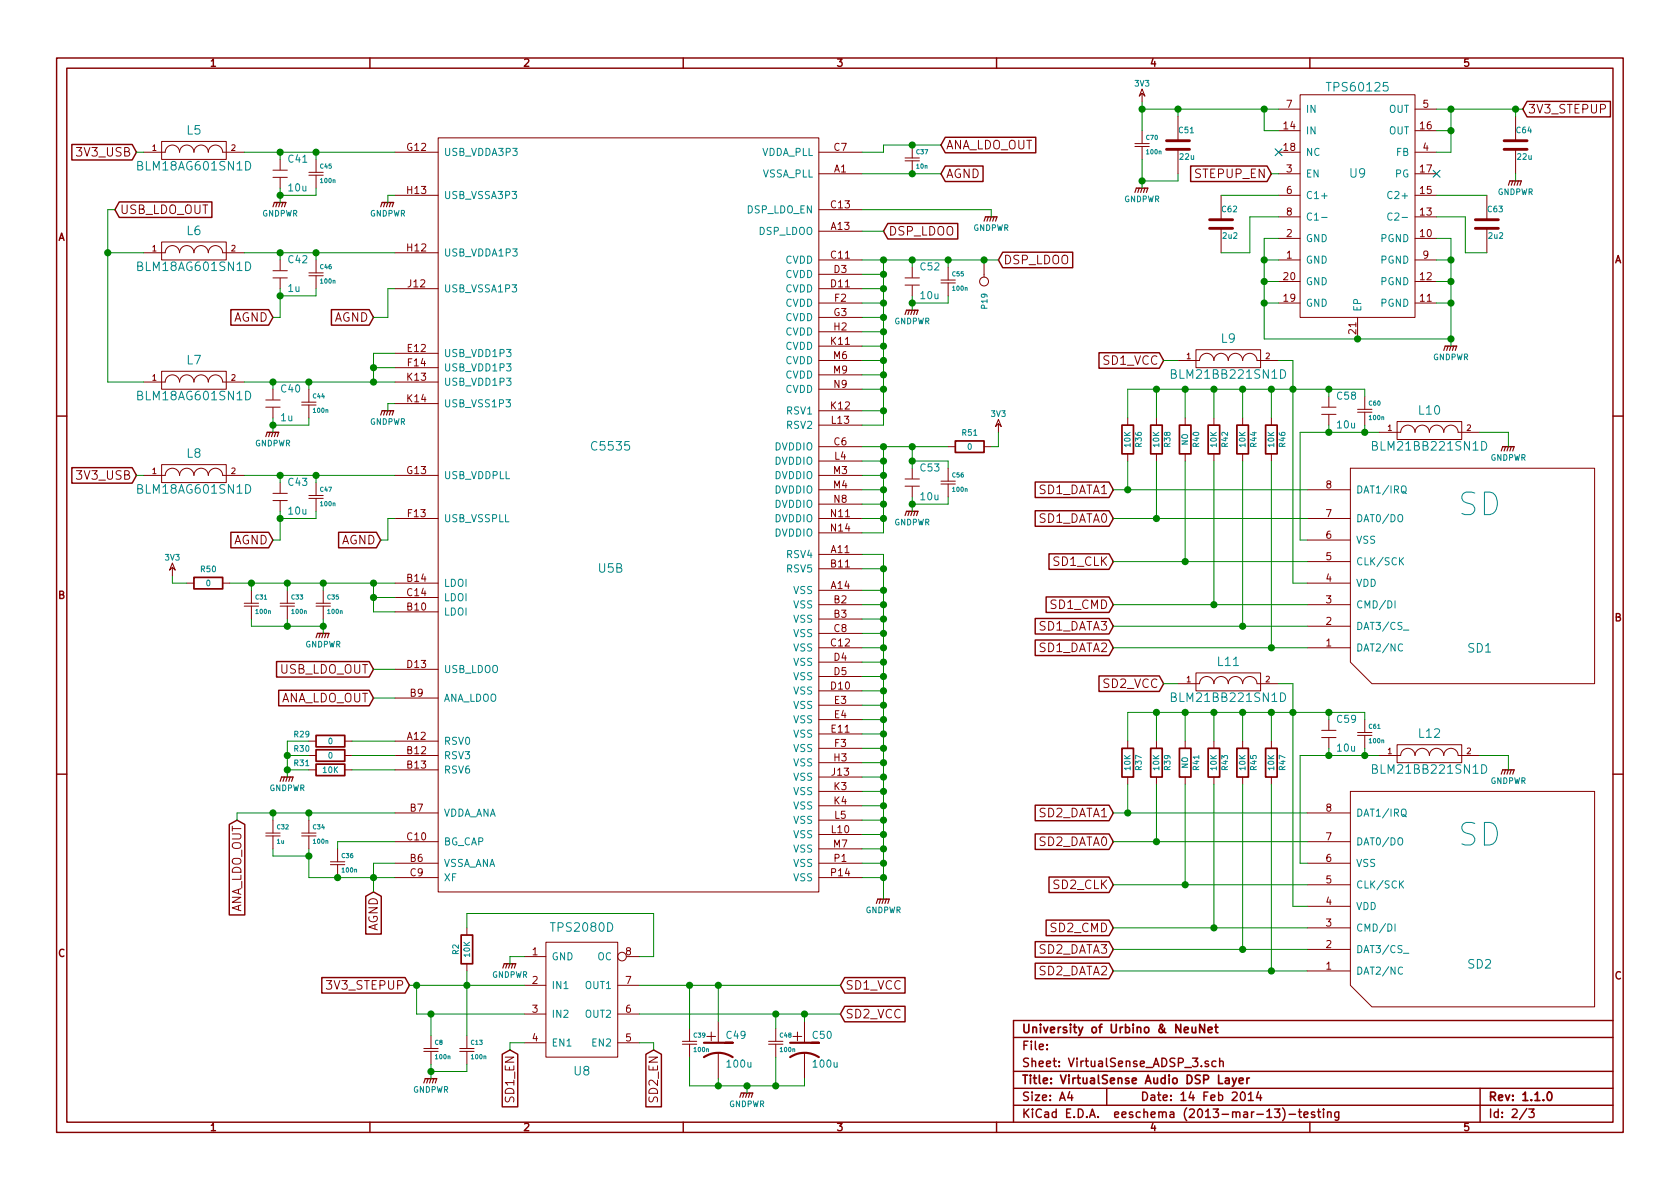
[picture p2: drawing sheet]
<svg xmlns="http://www.w3.org/2000/svg" width="297mm" height="210mm" viewBox="0 0 297 210" stroke-linecap="round" stroke-linejoin="round" font-family="sans-serif">
<defs><g id="words">
<g font-size="5.6" fill="#008484">
<text x="257.7" y="91.2">SD</text>
<text x="257.7" y="149.6">SD</text>
</g>
<g font-size="2.8" fill="#840000">
<text x="124.9" y="184.1">+</text>
<text x="140.2" y="184.1">+</text>
</g>
<g font-size="2.1" fill="#008484">
<text x="235" y="16.2">TPS60125</text>
<text x="33" y="23.8">L5</text>
<text x="24.6" y="30.1">BLM18AG601SN1D</text>
<text x="238.7" y="31.4">U9</text>
<text x="33" y="41.6">L6</text>
<text x="24.6" y="47.9">BLM18AG601SN1D</text>
<text x="33" y="64.4">L7</text>
<text x="215.9" y="60.6">L9</text>
<text x="24.6" y="70.8">BLM18AG601SN1D</text>
<text x="207.6" y="67">BLM21BB221SN1D</text>
<text x="250.9" y="73.3">L10</text>
<text x="33" y="80.9">L8</text>
<text x="104.8" y="79.7">C5535</text>
<text x="243.1" y="79.7">BLM21BB221SN1D</text>
<text x="24.6" y="87.3">BLM18AG601SN1D</text>
<text x="105.8" y="101.3">U5B</text>
<text x="215.3" y="117.8">L11</text>
<text x="259.6" y="115.4">SD1</text>
<text x="207.6" y="124.1">BLM21BB221SN1D</text>
<text x="250.9" y="130.5">L12</text>
<text x="243.1" y="136.8">BLM21BB221SN1D</text>
<text x="97.7" y="164.8">TPS2080D</text>
<text x="259.6" y="171.3">SD2</text>
<text x="101.5" y="190.2">U8</text>
</g>
<g font-size="2.1" fill="#840000">
<text x="270.2" y="20.1">3V3_STEPUP</text>
<text x="13.8" y="27.7">3V3_USB</text>
<text x="167.3" y="26.4">ANA_LDO_OUT</text>
<text x="167.3" y="31.5">AGND</text>
<text x="211.3" y="31.5">STEPUP_EN</text>
<text x="21.2" y="37.8">USB_LDO_OUT</text>
<text x="157.1" y="41.7">DSP_LDOO</text>
<text x="177.4" y="46.7">DSP_LDOO</text>
<text x="41.1" y="56.9">AGND</text>
<text x="58.9" y="56.9">AGND</text>
<text x="195" y="64.5">SD1_VCC</text>
<text x="13.8" y="84.8">3V3_USB</text>
<text x="183.5" y="87.4">SD1_DATA1</text>
<text x="183.5" y="92.5">SD1_DATA0</text>
<text x="41.1" y="96.3">AGND</text>
<text x="60.1" y="96.3">AGND</text>
<text x="186.3" y="100.1">SD1_CLK</text>
<text x="185.8" y="107.7">SD1_CMD</text>
<text x="183.5" y="111.5">SD1_DATA3</text>
<text x="49.3" y="119.1">USB_LDO_OUT</text>
<text x="183.5" y="115.3">SD1_DATA2</text>
<text x="49.2" y="124.2">ANA_LDO_OUT</text>
<text x="195" y="121.7">SD2_VCC</text>
<text x="183.5" y="144.5">SD2_DATA1</text>
<text x="183.5" y="149.6">SD2_DATA0</text>
<text x="42.7" y="161.9" transform="rotate(-90 42.7 161.9)">ANA_LDO_OUT</text>
<text x="186.3" y="157.2">SD2_CLK</text>
<text x="66.8" y="164.9" transform="rotate(-90 66.8 164.9)">AGND</text>
<text x="185.8" y="164.8">SD2_CMD</text>
<text x="183.5" y="168.7">SD2_DATA3</text>
<text x="183.5" y="172.5">SD2_DATA2</text>
<text x="58" y="175">3V3_STEPUP</text>
<text x="149.5" y="175">SD1_VCC</text>
<text x="149.5" y="180.1">SD2_VCC</text>
<text x="180.7" y="182.7">University of Urbino &amp; NeuNet</text>
<text x="180.7" y="185.7">File:</text>
<text x="180.7" y="188.7">Sheet: VirtualSense_ADSP_3.sch</text>
<text x="180.7" y="191.7">Title: VirtualSense Audio DSP Layer</text>
<text x="90.9" y="194.8" transform="rotate(-90 90.9 194.8)">SD1_EN</text>
<text x="116.3" y="194.8" transform="rotate(-90 116.3 194.8)">SD2_EN</text>
<text x="180.7" y="194.7">Size: A4</text>
<text x="180.7" y="197.7">KiCad E.D.A. eeschema (2013-mar-13)-testing</text>
<text x="201.7" y="194.7">Date: 14 Feb 2014</text>
<text x="263.2" y="197.7">Id: 2/3</text>
<text x="263.2" y="194.7">Rev: 1.1.0</text>
</g>
<g font-size="1.8" fill="#840000">
<text x="37.2" y="11.8">1</text>
<text x="92.6" y="11.8">2</text>
<text x="148" y="11.8">3</text>
<text x="203.4" y="11.8">4</text>
<text x="258.8" y="11.8">5</text>
<text x="227" y="22.9">14</text>
<text x="227.5" y="19">7</text>
<text x="251.1" y="22.9">16</text>
<text x="251.6" y="19">5</text>
<text x="72" y="26.7">G12</text>
<text x="147.5" y="26.7">C7</text>
<text x="227" y="26.7">18</text>
<text x="251.6" y="26.7">4</text>
<text x="72" y="34.3">H13</text>
<text x="147.5" y="30.5">A1</text>
<text x="227.5" y="30.5">3</text>
<text x="227.5" y="34.3">6</text>
<text x="251.1" y="34.3">15</text>
<text x="251.1" y="30.5">17</text>
<text x="147" y="40.6">A13</text>
<text x="147" y="36.8">C13</text>
<text x="227.5" y="41.9">2</text>
<text x="227.5" y="38.1">8</text>
<text x="251.1" y="41.9">10</text>
<text x="251.1" y="38.1">13</text>
<text x="10.3" y="42.6">A</text>
<text x="72" y="44.4">H12</text>
<text x="147" y="45.7">C11</text>
<text x="227.5" y="45.7">1</text>
<text x="251.6" y="45.7">9</text>
<text x="285.5" y="46.5">A</text>
<text x="72.2" y="50.8">J12</text>
<text x="147" y="50.8">D11</text>
<text x="147.5" y="48.3">D3</text>
<text x="147.6" y="53.3">F2</text>
<text x="227" y="49.5">20</text>
<text x="227" y="53.3">19</text>
<text x="251.1" y="53.3">11</text>
<text x="251.1" y="49.5">12</text>
<text x="147.4" y="55.9">G3</text>
<text x="147.5" y="58.4">H2</text>
<text x="239.8" y="59" transform="rotate(-90 239.8 59)">21</text>
<text x="72.1" y="62.2">E12</text>
<text x="72.1" y="64.8">F14</text>
<text x="147" y="61">K11</text>
<text x="147.4" y="63.5">M6</text>
<text x="72" y="67.3">K13</text>
<text x="72" y="71.1">K14</text>
<text x="147.4" y="66">M9</text>
<text x="147.5" y="68.6">N9</text>
<text x="147" y="72.4">K12</text>
<text x="147.1" y="74.9">L13</text>
<text x="72" y="83.8">G13</text>
<text x="147.4" y="83.8">M3</text>
<text x="147.5" y="78.7">C6</text>
<text x="147.6" y="81.3">L4</text>
<text x="147.4" y="86.4">M4</text>
<text x="147.5" y="88.9">N8</text>
<text x="234.5" y="86.4">8</text>
<text x="72.1" y="91.4">F13</text>
<text x="147" y="91.4">N11</text>
<text x="147" y="94">N14</text>
<text x="234.5" y="95.2">6</text>
<text x="234.5" y="91.4">7</text>
<text x="147" y="97.8">A11</text>
<text x="147" y="100.3">B11</text>
<text x="234.5" y="99.1">5</text>
<text x="10.3" y="105.9">B</text>
<text x="72" y="107.9">B10</text>
<text x="72" y="102.9">B14</text>
<text x="72" y="105.4">C14</text>
<text x="147" y="104.1">A14</text>
<text x="147.5" y="106.7">B2</text>
<text x="234.5" y="106.7">3</text>
<text x="234.5" y="102.9">4</text>
<text x="147.5" y="109.2">B3</text>
<text x="147.5" y="111.8">C8</text>
<text x="234.5" y="110.5">2</text>
<text x="285.5" y="109.8">B</text>
<text x="72" y="118.1">D13</text>
<text x="147" y="114.3">C12</text>
<text x="147.5" y="116.8">D4</text>
<text x="147.5" y="119.4">D5</text>
<text x="234.5" y="114.3">1</text>
<text x="72.5" y="123.2">B9</text>
<text x="147" y="121.9">D10</text>
<text x="147.5" y="124.5">E3</text>
<text x="72" y="130.8">A12</text>
<text x="147" y="129.5">E11</text>
<text x="147.5" y="127">E4</text>
<text x="72" y="133.3">B12</text>
<text x="72" y="135.9">B13</text>
<text x="147.1" y="137.2">J13</text>
<text x="147.5" y="134.6">H3</text>
<text x="147.6" y="132.1">F3</text>
<text x="72.5" y="143.5">B7</text>
<text x="147.5" y="139.7">K3</text>
<text x="147.5" y="142.2">K4</text>
<text x="234.5" y="143.5">8</text>
<text x="72" y="148.6">C10</text>
<text x="147.1" y="147.3">L10</text>
<text x="147.4" y="149.9">M7</text>
<text x="147.6" y="144.8">L5</text>
<text x="234.5" y="148.6">7</text>
<text x="72.5" y="152.4">B6</text>
<text x="72.5" y="154.9">C9</text>
<text x="147" y="154.9">P14</text>
<text x="147.5" y="152.4">P1</text>
<text x="234.5" y="152.4">6</text>
<text x="234.5" y="160">4</text>
<text x="234.5" y="156.2">5</text>
<text x="234.5" y="167.6">2</text>
<text x="234.5" y="163.8">3</text>
<text x="10.3" y="169.2">C</text>
<text x="94.1" y="168.9">1</text>
<text x="94.1" y="174">2</text>
<text x="110.6" y="174">7</text>
<text x="110.6" y="168.9">8</text>
<text x="234.5" y="171.4">1</text>
<text x="285.5" y="173.2">C</text>
<text x="94.1" y="179.1">3</text>
<text x="110.6" y="179.1">6</text>
<text x="94.1" y="184.1">4</text>
<text x="110.6" y="184.1">5</text>
<text x="37.2" y="200">1</text>
<text x="92.6" y="200">2</text>
<text x="148" y="200">3</text>
<text x="203.4" y="200">4</text>
<text x="258.8" y="200">5</text>
</g>
<g font-size="1.8" fill="#008484">
<text x="230.9" y="19.9">IN</text>
<text x="230.9" y="23.7">IN</text>
<text x="245.4" y="19.9">OUT</text>
<text x="245.4" y="23.7">OUT</text>
<text x="51" y="28.7">C41</text>
<text x="78.5" y="27.6">USB_VDDA3P3</text>
<text x="134.4" y="27.6">VDDA_PLL</text>
<text x="230.9" y="27.6">NC</text>
<text x="246.8" y="27.6">FB</text>
<text x="51.1" y="33.8">10u</text>
<text x="78.5" y="35.2">USB_VSSA3P3</text>
<text x="134.6" y="31.4">VSSA_PLL</text>
<text x="230.9" y="31.4">EN</text>
<text x="230.9" y="35.2">C1+</text>
<text x="245.9" y="35.2">C2+</text>
<text x="246.6" y="31.4">PG</text>
<text x="132" y="37.7">DSP_LDO_EN</text>
<text x="134" y="41.5">DSP_LDOO</text>
<text x="230.9" y="39">C1-</text>
<text x="246.3" y="39">C2-</text>
<text x="51" y="46.5">C42</text>
<text x="78.5" y="45.3">USB_VDDA1P3</text>
<text x="138.8" y="46.6">CVDD</text>
<text x="162.8" y="47.8">C52</text>
<text x="230.9" y="46.6">GND</text>
<text x="230.9" y="42.8">GND</text>
<text x="244.1" y="46.6">PGND</text>
<text x="244.1" y="42.8">PGND</text>
<text x="51" y="51.6">1u</text>
<text x="78.5" y="51.7">USB_VSSA1P3</text>
<text x="138.8" y="49.1">CVDD</text>
<text x="138.8" y="51.7">CVDD</text>
<text x="162.8" y="52.9">10u</text>
<text x="230.9" y="50.4">GND</text>
<text x="244.1" y="50.4">PGND</text>
<text x="138.8" y="54.2">CVDD</text>
<text x="138.8" y="59.3">CVDD</text>
<text x="138.8" y="56.8">CVDD</text>
<text x="230.9" y="54.2">GND</text>
<text x="240.7" y="55.1" transform="rotate(-90 240.7 55.1)">EP</text>
<text x="244.1" y="54.2">PGND</text>
<text x="78.5" y="63.1">USB_VDD1P3</text>
<text x="78.5" y="65.7">USB_VDD1P3</text>
<text x="138.8" y="64.4">CVDD</text>
<text x="138.8" y="61.8">CVDD</text>
<text x="49.8" y="69.4">C40</text>
<text x="78.5" y="68.2">USB_VDD1P3</text>
<text x="138.8" y="66.9">CVDD</text>
<text x="138.8" y="69.5">CVDD</text>
<text x="236.4" y="70.7">C58</text>
<text x="49.7" y="74.5">1u</text>
<text x="78.5" y="72">USB_VSS1P3</text>
<text x="139.1" y="73.3">RSV1</text>
<text x="139.1" y="75.8">RSV2</text>
<text x="236.5" y="75.7">10u</text>
<text x="136.9" y="82.2">DVDDIO</text>
<text x="136.9" y="79.6">DVDDIO</text>
<text x="162.8" y="83.4">C53</text>
<text x="51" y="85.9">C43</text>
<text x="78.5" y="84.7">USB_VDDPLL</text>
<text x="136.9" y="84.7">DVDDIO</text>
<text x="136.9" y="87.2">DVDDIO</text>
<text x="136.9" y="89.8">DVDDIO</text>
<text x="162.8" y="88.4">10u</text>
<text x="239.8" y="87.2">DAT1/IRQ</text>
<text x="51.1" y="91">10u</text>
<text x="78.5" y="92.3">USB_VSSPLL</text>
<text x="136.9" y="92.3">DVDDIO</text>
<text x="136.9" y="94.9">DVDDIO</text>
<text x="239.8" y="92.3">DAT0/DO</text>
<text x="139.1" y="98.7">RSV4</text>
<text x="139.1" y="101.2">RSV5</text>
<text x="239.8" y="99.9">CLK/SCK</text>
<text x="239.8" y="96.1">VSS</text>
<text x="78.5" y="103.8">LDOI</text>
<text x="78.5" y="106.3">LDOI</text>
<text x="140.2" y="107.6">VSS</text>
<text x="140.2" y="105">VSS</text>
<text x="239.8" y="107.6">CMD/DI</text>
<text x="239.8" y="103.8">VDD</text>
<text x="78.5" y="108.8">LDOI</text>
<text x="140.2" y="110.1">VSS</text>
<text x="140.2" y="112.6">VSS</text>
<text x="239.8" y="111.4">DAT3/CS_</text>
<text x="78.5" y="119">USB_LDOO</text>
<text x="140.2" y="117.7">VSS</text>
<text x="140.2" y="115.2">VSS</text>
<text x="239.8" y="115.2">DAT2/NC</text>
<text x="78.5" y="124.1">ANA_LDOO</text>
<text x="140.2" y="125.3">VSS</text>
<text x="140.2" y="120.3">VSS</text>
<text x="140.2" y="122.8">VSS</text>
<text x="78.5" y="131.7">RSV0</text>
<text x="140.2" y="127.9">VSS</text>
<text x="140.2" y="130.4">VSS</text>
<text x="236.4" y="127.8">C59</text>
<text x="78.5" y="134.2">RSV3</text>
<text x="78.5" y="136.8">RSV6</text>
<text x="140.2" y="133">VSS</text>
<text x="140.2" y="135.5">VSS</text>
<text x="236.5" y="132.9">10u</text>
<text x="140.2" y="140.6">VSS</text>
<text x="140.2" y="143.1">VSS</text>
<text x="140.2" y="138">VSS</text>
<text x="78.5" y="144.4">VDDA_ANA</text>
<text x="78.5" y="149.5">BG_CAP</text>
<text x="140.2" y="145.7">VSS</text>
<text x="140.2" y="148.2">VSS</text>
<text x="239.8" y="149.5">DAT0/DO</text>
<text x="239.8" y="144.4">DAT1/IRQ</text>
<text x="78.5" y="153.3">VSSA_ANA</text>
<text x="78.5" y="155.8">XF</text>
<text x="140.2" y="153.3">VSS</text>
<text x="140.2" y="150.7">VSS</text>
<text x="140.2" y="155.8">VSS</text>
<text x="239.8" y="153.3">VSS</text>
<text x="239.8" y="160.9">VDD</text>
<text x="239.8" y="157.1">CLK/SCK</text>
<text x="239.8" y="164.7">CMD/DI</text>
<text x="97.5" y="169.8">GND</text>
<text x="105.6" y="169.8">OC</text>
<text x="239.8" y="172.3">DAT2/NC</text>
<text x="239.8" y="168.5">DAT3/CS_</text>
<text x="97.5" y="174.9">IN1</text>
<text x="97.5" y="180">IN2</text>
<text x="103.5" y="180">OUT2</text>
<text x="103.5" y="174.9">OUT1</text>
<text x="97.5" y="185">EN1</text>
<text x="104.8" y="185">EN2</text>
<text x="128.5" y="183.7">C49</text>
<text x="143.7" y="183.7">C50</text>
<text x="128.7" y="188.8">100u</text>
<text x="143.9" y="188.8">100u</text>
</g>
<g font-size="1.4" fill="#008484">
<text x="200.7" y="15.3">3V3</text>
<text x="208.5" y="23.5">C51</text>
<text x="268.1" y="23.5">C64</text>
<text x="208.6" y="28.2">22u</text>
<text x="268.3" y="28.2">22u</text>
<text x="198.7" y="35.7">GNDPWR</text>
<text x="264.7" y="34.5">GNDPWR</text>
<text x="46.3" y="38.3">GNDPWR</text>
<text x="65.4" y="38.3">GNDPWR</text>
<text x="172" y="40.8">GNDPWR</text>
<text x="216.1" y="37.5">C62</text>
<text x="263.1" y="37.5">C63</text>
<text x="216.3" y="42.2">2u2</text>
<text x="263.2" y="42.2">2u2</text>
<text x="158.1" y="57.3">GNDPWR</text>
<text x="174.6" y="54.5" transform="rotate(-90 174.6 54.5)">P19</text>
<text x="253.3" y="63.7">GNDPWR</text>
<text x="65.4" y="75.1">GNDPWR</text>
<text x="170.2" y="77">R51</text>
<text x="175.3" y="73.7">3V3</text>
<text x="45" y="78.9">GNDPWR</text>
<text x="171.1" y="79.5">0</text>
<text x="199.9" y="79" transform="rotate(-90 199.9 79)">10K</text>
<text x="201.9" y="79" transform="rotate(-90 201.9 79)">R36</text>
<text x="205" y="79" transform="rotate(-90 205 79)">10K</text>
<text x="206.9" y="79" transform="rotate(-90 206.9 79)">R38</text>
<text x="210" y="78.8" transform="rotate(-90 210 78.8)">NO</text>
<text x="212" y="79" transform="rotate(-90 212 79)">R40</text>
<text x="215.1" y="79" transform="rotate(-90 215.1 79)">10K</text>
<text x="217.1" y="79" transform="rotate(-90 217.1 79)">R42</text>
<text x="220.2" y="79" transform="rotate(-90 220.2 79)">10K</text>
<text x="222.2" y="79" transform="rotate(-90 222.2 79)">R44</text>
<text x="225.3" y="79" transform="rotate(-90 225.3 79)">10K</text>
<text x="227.3" y="79" transform="rotate(-90 227.3 79)">R46</text>
<text x="263.5" y="81.5">GNDPWR</text>
<text x="158.1" y="92.9">GNDPWR</text>
<text x="29.2" y="99.1">3V3</text>
<text x="35.5" y="101.2">R50</text>
<text x="36.4" y="103.7">0</text>
<text x="53.9" y="114.5">GNDPWR</text>
<text x="52" y="130.4">R29</text>
<text x="58" y="131.6">0</text>
<text x="52" y="132.9">R30</text>
<text x="52" y="135.5">R31</text>
<text x="57.1" y="136.7">10K</text>
<text x="58" y="134.1">0</text>
<text x="199.9" y="136.2" transform="rotate(-90 199.9 136.2)">10K</text>
<text x="201.9" y="136.2" transform="rotate(-90 201.9 136.2)">R37</text>
<text x="205" y="136.2" transform="rotate(-90 205 136.2)">10K</text>
<text x="206.9" y="136.2" transform="rotate(-90 206.9 136.2)">R39</text>
<text x="210" y="135.9" transform="rotate(-90 210 135.9)">NO</text>
<text x="212" y="136.2" transform="rotate(-90 212 136.2)">R41</text>
<text x="215.1" y="136.2" transform="rotate(-90 215.1 136.2)">10K</text>
<text x="217.1" y="136.2" transform="rotate(-90 217.1 136.2)">R43</text>
<text x="220.2" y="136.2" transform="rotate(-90 220.2 136.2)">10K</text>
<text x="222.2" y="136.2" transform="rotate(-90 222.2 136.2)">R45</text>
<text x="225.3" y="136.2" transform="rotate(-90 225.3 136.2)">10K</text>
<text x="227.3" y="136.2" transform="rotate(-90 227.3 136.2)">R47</text>
<text x="47.6" y="139.9">GNDPWR</text>
<text x="263.5" y="138.6">GNDPWR</text>
<text x="153" y="161.5">GNDPWR</text>
<text x="81.1" y="168.8" transform="rotate(-90 81.1 168.8)">R2</text>
<text x="83.1" y="169.2" transform="rotate(-90 83.1 169.2)">10K</text>
<text x="86.9" y="172.9">GNDPWR</text>
<text x="73" y="193.2">GNDPWR</text>
<text x="128.9" y="195.8">GNDPWR</text>
</g>
<g font-size="1.4" fill="#840000">
<text x="26.9" y="26.7">1</text>
<text x="40.9" y="26.7">2</text>
<text x="26.9" y="44.4">1</text>
<text x="40.9" y="44.4">2</text>
<text x="209.8" y="63.5">1</text>
<text x="223.8" y="63.5">2</text>
<text x="26.9" y="67.3">1</text>
<text x="40.9" y="67.3">2</text>
<text x="245.4" y="76.2">1</text>
<text x="259.3" y="76.2">2</text>
<text x="26.9" y="83.8">1</text>
<text x="40.9" y="83.8">2</text>
<text x="209.8" y="120.6">1</text>
<text x="223.8" y="120.6">2</text>
<text x="245.4" y="133.3">1</text>
<text x="259.3" y="133.3">2</text>
</g>
<g font-size="1.1" fill="#008484">
<text x="56.7" y="29.8">C45</text>
<text x="162.1" y="27.2">C37</text>
<text x="162.1" y="29.8">10n</text>
<text x="202.7" y="24.7">C70</text>
<text x="202.8" y="27.2">100n</text>
<text x="56.8" y="32.3">100n</text>
<text x="56.7" y="47.6">C46</text>
<text x="56.8" y="50.1">100n</text>
<text x="168.4" y="48.8">C55</text>
<text x="168.5" y="51.4">100n</text>
<text x="55.4" y="70.4">C44</text>
<text x="242.1" y="71.7">C60</text>
<text x="55.5" y="73">100n</text>
<text x="242.2" y="74.2">100n</text>
<text x="56.7" y="86.9">C47</text>
<text x="56.8" y="89.5">100n</text>
<text x="168.4" y="84.4">C56</text>
<text x="168.5" y="86.9">100n</text>
<text x="45.2" y="106">C31</text>
<text x="51.6" y="106">C33</text>
<text x="57.9" y="106">C35</text>
<text x="45.3" y="108.5">100n</text>
<text x="51.7" y="108.5">100n</text>
<text x="58" y="108.5">100n</text>
<text x="242.1" y="128.8">C61</text>
<text x="242.2" y="131.4">100n</text>
<text x="49" y="149.2">1u</text>
<text x="49" y="146.6">C32</text>
<text x="55.4" y="146.6">C34</text>
<text x="55.5" y="149.2">100n</text>
<text x="60.5" y="151.7">C36</text>
<text x="60.6" y="154.2">100n</text>
<text x="76.9" y="184.7">C8</text>
<text x="83.3" y="184.7">C13</text>
<text x="122.7" y="183.5">C39</text>
<text x="122.8" y="186">100n</text>
<text x="137.9" y="183.5">C48</text>
<text x="138" y="186">100n</text>
<text x="77.1" y="187.3">100n</text>
<text x="83.4" y="187.3">100n</text>
</g>
</g></defs>
<g fill="none" stroke="#840000" stroke-width=".25">
<path d="M10 10.3h277v189.9h-277zM11.8 12.1h273.4v186.3h-273.4zM65.4 10.3v1.8M120.8 10.3v1.8M176.2 10.3v1.8M231.6 10.3v1.8M270 17.9h14.7v2.8h-14.7l-.8-1.4zM12.7 25.5h10.7l.7 1.4-.7 1.4h-10.7zM21.1 35.7h16.4v2.7h-16.4l-.8-1.3zM48.5 35.8h2M67.6 35.8h2M157 39.5h12.3v2.8h-12.3l-.8-1.4z"/>
<path d="M167.1 29.4h6.7v2.7h-6.7l-.7-1.4zM167.1 24.3h16v2.7h-16l-.7-1.4zM174.2 38.3h2.1M200.9 33.3h2M210.5 29.4h13.5l.8 1.3-.8 1.4h-13.5zM267 32h2M40.8 54.8h6.7l.8 1.3-.8 1.4h-6.7zM58.6 54.8h6.7l.7 1.3-.7 1.4h-6.7zM160.3 54.9h2M177.3 44.6h12.4v2.7h-12.4l-.8-1.3zM10 73.6h1.8M47.2 76.4h2.1"/>
<path d="M67.6 72.6h2M194.3 62.4h10.7l.7 1.3-.7 1.4h-10.7zM255.5 61.2h2.1M265.7 79h2M285.2 73.6h1.8M12.7 82.7h10.7l.7 1.4-.7 1.3h-10.7zM40.8 94.1h6.7l.8 1.4-.8 1.4h-6.7zM59.9 94.1h6.6l.8 1.4-.8 1.4h-6.6zM160.3 90.4h2M183 85.2h13.1l.7 1.4-.7 1.4h-13.1zM183 90.3h13.1l.7 1.4-.7 1.4h-13.1zM185.5 97.9h10.6l.7 1.4-.7 1.4h-10.6z"/>
<path d="M48.9 117h16.4l.7 1.4-.7 1.3h-16.4zM56.1 112h2.1M183 113.2h13.1l.7 1.3-.7 1.4h-13.1zM183 109.4h13.1l.7 1.3-.7 1.4h-13.1zM185 105.6h11.1l.7 1.3-.7 1.4h-11.1zM194.3 119.5h10.7l.7 1.4-.7 1.4h-10.7zM10 136.9h1.8M49.3 122.1h16l.7 1.3-.7 1.4h-16zM49.8 137.4h2M265.7 136.1h2M285.2 136.9h1.8M40.5 145.8l1.4-.8 1.4 .8v16h-2.8z"/>
<path d="M64.7 158.5l1.3-.8 1.4 .8v6.7h-2.7zM155.2 159h2M183 142.4h13.1l.7 1.4-.7 1.3h-13.1zM183 147.5h13.1l.7 1.3-.7 1.4h-13.1zM185.5 155.1h10.6l.7 1.4-.7 1.3h-10.6zM56.9 172.9h14.7l.8 1.3-.8 1.4h-14.7zM89.2 170.4h2M149.4 172.9h10.6v2.7h-10.6l-.8-1.4zM149.4 177.9h10.6v2.8h-10.6l-.8-1.4zM183 166.5h13.1l.7 1.4-.7 1.4h-13.1zM183 170.3h13.1l.7 1.4-.7 1.4h-13.1zM185 162.7h11.1l.7 1.4-.7 1.3h-11.1z"/>
<path d="M65.4 198.4v1.8M75.2 190.7h2M88.8 186.4l1.4-.7 1.3 .7v9.3h-2.7zM114.2 186.4l1.4-.7 1.3 .7v9.3h-2.7zM120.8 198.4v1.8M131.1 193.3h2M176.2 198.4v1.8M179.2 192.5h106M179.2 195.4h106M179.2 189.5h106M179.2 183.5h106M185.1 185.5v.1"/>
<path d="M185.1 184.7v.1M189.1 193l-.3 1.1h.9M189.5 193.6v1M195.7 192.5v2.9M213.6 187.7a.37 .37 0 0 0-.5 .1v.3l.5 .1 .1 .1-.2 .3-.4-.1M215 187.7l-.4-.1-.3 .3 .1 .6 .2 .1 .4-.1M215.6 187.8l.2-.2 .4 .1 .1 .9M215.6 187.1v1.5M219.5 193.3l.2-.2a.81 .81 0 0 1 .6 .6 .81 .81 0 0 1-.3 .8l-.2 .1a.79 .79 0 0 1-.3-1.3zM220.7 193.5l.5-.4v1.5M220.7 194.6h.9M222.5 193l-.4 1.1h1"/>
<path d="M222.9 193.6v1M225.3 196.1h1l-.5 .6 .4 .1v.7l-.2 .1-.7-.1M226.8 195.9a1.71 1.71 0 0 1 0 2.3M227.9 197h1.2M229.6 196.6h.5M229.8 196.1v1.3l.3 .2M230.6 197.1l.7-.1-.1-.3-.4-.1-.2 .2v.7h.6M231.6 198.4v1.8M232.4 196.7a.37 .37 0 0 0-.5 .1v.2l.5 .2 .1 .1-.2 .3-.4-.1M232.9 196.6h.6M233.1 196.1v1.3l.4 .2M234 196.1v.2"/>
<path d="M234 196.6v1M234.7 196.7l.2-.1 .4 .1 .1 .9M234.7 196.6v1M236.7 196.6v1.4l-.3 .1-.3-.1M236.7 196.7l-.4-.1-.3 .3 .1 .6 .2 .1 .4-.1M261.7 192.5v5.9M270 196l-1.3 2M270.3 196.1h.9l-.5 .6 .5 .1v.7l-.2 .1-.7-.1M285.2 180.5h-106v17.9"/>
</g>
<g fill="none" stroke="#840000" stroke-width=".3">
<path d="M168.9 78h5.1v2h-5.1zM198.4 75.2h2v5.1h-2zM203.5 75.2h2v5.1h-2zM208.5 75.2h2.1v5.1h-2.1zM213.6 75.2h2v5.1h-2zM218.7 75.2h2v5.1h-2zM223.8 75.2h2v5.1h-2zM34.3 102.1h5.1v2h-5.1zM55.9 130h5.1v2.1h-5.1zM55.9 132.6h5.1v2h-5.1zM55.9 135.1h5.1v2.1h-5.1zM198.4 132.3h2v5.1h-2z"/>
<path d="M203.5 132.3h2v5.1h-2zM208.5 132.3h2.1v5.1h-2.1zM213.6 132.3h2v5.1h-2zM218.7 132.3h2v5.1h-2zM223.8 132.3h2v5.1h-2zM81.5 165.3h2.1v5.1h-2.1zM210.8 181.6v.9l.4 .1 .2-.1M211.4 181.6v1M213 181.1v1.5l-.9-1.5v1.5M213.6 182.1l.7-.1v-.3l-.5-.1-.2 .2 .1 .7h.6M214.8 181.6h.5M215 181.1v1.3l.3 .2"/>
<path d="M216.7 190.7h.6v.9M217.3 191l-.5 .1-.2 .2 .2 .3 .5-.1M217.9 190.6l.3 1M218.6 190.6l-.5 1.4-.2 .1M219.1 191.1l.7-.1v-.3l-.5-.1-.2 .2 .1 .7h.6M220.5 190.6v1M220.9 190.6l-.4 .3M273.7 193.3l.2-.2a.81 .81 0 0 1 .6 .6 .81 .81 0 0 1-.3 .8l-.2 .1a.79 .79 0 0 1-.3-1.3z"/>
</g>
<g fill="none" stroke="#840000" stroke-width=".18">
<path d="M201.9 15.7l.5 1.3-.5-.5-.5 .5zM201.9 16.5v1.5M226.1 19.3h3.8M229.9 16.8h20.3v39.3h-20.3zM250.2 19.3h3.8M25.4 26.9h3.8a1.27 1.27 0 0 1 1.3-1.3 1.27 1.27 0 0 1 1.2 1.3 1.27 1.27 0 0 1 1.3-1.3 1.27 1.27 0 0 1 1.3 1.3 1.27 1.27 0 0 1 1.3-1.3 1.27 1.27 0 0 1 1.2 1.3 1.27 1.27 0 0 1 1.3-1.3 1.27 1.27 0 0 1 1.3 1.3h3.8M28.6 25h11.4v3.2h-11.4zM48.3 31.4h2.5M48.3 30.1h2.5M49.5 28.2v1.8M49.5 31.4v1.9M54.6 31h2.5"/>
<path d="M54.6 30.5h2.5M55.9 28.2v2.3M55.9 31v2.3M69.8 26.9h7.7M69.8 34.5h7.7M77.5 24.4h67.3v133.3h-67.3zM144.8 30.7h7.6M144.8 26.9h7.6M144.8 37.1h7.6M160 28.4h2.6M160 27.9h2.6M161.3 25.6v2.3"/>
<path d="M161.3 28.4v2.3M200.7 25.9h2.5M200.7 25.4h2.5M201.9 23.1v2.3M201.9 25.9v2.3M208.3 20.6v4.3M208.3 26.4v4.3M215.9 34.5v4.4M226.1 30.7h3.8M226.1 26.9h3.8M226.1 34.5h3.8M226.1 38.3h3.8"/>
<path d="M226.1 23.1h3.8M250.2 30.7h3.8M250.2 26.9h3.8M250.2 34.5h3.8M250.2 38.3h3.8M250.2 23.1h3.8M262.9 34.5v4.4M268 20.6v4.3M268 26.4v4.3M25.4 44.7h3.8a1.27 1.27 0 0 1 1.3-1.3 1.27 1.27 0 0 1 1.2 1.3 1.27 1.27 0 0 1 1.3-1.3 1.27 1.27 0 0 1 1.3 1.3 1.27 1.27 0 0 1 1.3-1.3 1.27 1.27 0 0 1 1.2 1.3 1.27 1.27 0 0 1 1.3-1.3 1.27 1.27 0 0 1 1.3 1.3h3.8M28.6 42.8h11.4v3.2h-11.4zM48.3 49.1h2.5"/>
<path d="M48.3 47.9h2.5M49.5 46v1.8M49.5 49.2v1.8M54.6 48.8h2.5M54.6 48.3h2.5M55.9 46v2.3M55.9 48.8v2.2M69.8 51h7.7M69.8 44.7h7.7M144.8 53.6h7.6M144.8 58.7h7.6M144.8 48.5h7.6"/>
<path d="M144.8 56.1h7.6M144.8 46h7.6M144.8 51h7.6M144.8 40.9h7.6M160 49.1h2.6M160 50.4h2.6M161.3 47.2v1.9M161.3 50.5v1.8M166.4 50h2.5M166.4 49.5h2.5M167.6 47.2v2.3M167.6 50v2.3"/>
<path d="M174 46v3M215.9 40.4v4.3M226.1 53.6h3.8M226.1 46h3.8M226.1 42.2h3.8M226.1 49.8h3.8M240 56.1v3.8M250.2 53.6h3.8M250.2 46h3.8M250.2 42.2h3.8M250.2 49.8h3.8M262.9 40.4v4.3"/>
<path d="M25.4 67.6h3.8a1.27 1.27 0 0 1 1.3-1.3 1.27 1.27 0 0 1 1.2 1.3 1.27 1.27 0 0 1 1.3-1.3 1.27 1.27 0 0 1 1.3 1.3 1.27 1.27 0 0 1 1.3-1.3 1.27 1.27 0 0 1 1.2 1.3 1.27 1.27 0 0 1 1.3-1.3 1.27 1.27 0 0 1 1.3 1.3h3.8M28.6 65.7h11.4v3.1h-11.4zM47 72h2.5M47 70.7h2.5M48.3 68.8v1.9M48.3 72.1v1.8M53.3 71.6h2.6M53.3 71.1h2.6M54.6 68.8v2.3M54.6 71.6v2.3M69.8 62.5h7.7M69.8 67.6h7.7"/>
<path d="M69.8 65h7.7M69.8 71.4h7.7M144.8 79h7.6M144.8 63.7h7.6M144.8 66.3h7.6M144.8 68.8h7.6M144.8 61.2h7.6M144.8 72.6h7.6M144.8 75.2h7.6M167.6 79h1.3M174 79h1.3M176.5 74.2l.5 1.2-.5-.5-.5 .5z"/>
<path d="M176.5 74.9v1.5M199.4 73.9v1.3M204.5 73.9v1.3M208.3 63.7h3.8a1.27 1.27 0 0 1 1.3-1.2 1.27 1.27 0 0 1 1.2 1.2 1.27 1.27 0 0 1 1.3-1.2 1.27 1.27 0 0 1 1.3 1.2 1.27 1.27 0 0 1 1.2-1.2 1.27 1.27 0 0 1 1.3 1.2 1.27 1.27 0 0 1 1.3-1.2 1.27 1.27 0 0 1 1.2 1.2h3.9M209.5 73.9v1.3M211.5 61.8h11.4v3.2h-11.4zM214.6 73.9v1.3M219.7 73.9v1.3M224.8 73.9v1.3M233.7 72h2.5M233.7 73.3h2.5M234.9 70.1v1.8"/>
<path d="M234.9 73.3v1.9M240 72.9h2.6M240 72.4h2.6M241.3 70.1v2.3M241.3 72.9v2.3M243.8 76.4h3.8a1.27 1.27 0 0 1 1.3-1.2 1.27 1.27 0 0 1 1.3 1.2 1.27 1.27 0 0 1 1.3-1.2 1.27 1.27 0 0 1 1.2 1.2 1.27 1.27 0 0 1 1.3-1.2 1.27 1.27 0 0 1 1.3 1.2 1.27 1.27 0 0 1 1.2-1.2 1.27 1.27 0 0 1 1.3 1.2h3.8M247 74.5h11.4v3.2h-11.4zM25.4 84.1h3.8a1.27 1.27 0 0 1 1.3-1.3 1.27 1.27 0 0 1 1.2 1.3 1.27 1.27 0 0 1 1.3-1.3 1.27 1.27 0 0 1 1.3 1.3 1.27 1.27 0 0 1 1.3-1.3 1.27 1.27 0 0 1 1.2 1.3 1.27 1.27 0 0 1 1.3-1.3 1.27 1.27 0 0 1 1.3 1.3h3.8M28.6 82.2h11.4v3.1h-11.4zM30.5 99.6l.5 1.2-.5-.5-.5 .5zM48.3 88.5h2.5M48.3 87.2h2.5"/>
<path d="M49.5 85.3v1.9M49.5 88.6v1.8M54.6 88.1h2.5M54.6 87.6h2.5M55.9 85.3v2.3M55.9 88.1v2.3M69.8 84.1h7.7M69.8 91.7h7.7M144.8 84.1h7.6M144.8 81.5h7.6M144.8 86.6h7.6M144.8 89.1h7.6"/>
<path d="M144.8 98h7.6M144.8 91.7h7.6M144.8 94.2h7.6M160 86h2.6M160 84.7h2.6M161.3 82.8v1.8M161.3 86v1.9M166.4 85.6h2.5M166.4 85.1h2.5M167.6 82.8v2.3M167.6 85.6v2.3M199.4 80.3v1.2"/>
<path d="M204.5 80.3v1.2M209.5 80.3v1.2M214.6 80.3v1.2M219.7 80.3v1.2M224.8 80.3v1.2M231.1 86.6h7.7M231.1 91.7h7.7M231.1 99.3h7.7M231.1 95.5h7.7M238.8 82.8h43.1v38.1h-39.3l-3.8-3.8zM30.5 100.3v1.5M33 103.1h1.3"/>
<path d="M39.4 103.1h1.2M43.2 107.2h2.5M43.2 106.7h2.5M44.4 104.4v2.3M44.4 107.2v2.3M49.5 107.2h2.6M49.5 106.7h2.6M50.8 104.4v2.3M50.8 107.2v2.3M55.9 107.2h2.5M55.9 106.7h2.5M57.1 104.4v2.3"/>
<path d="M57.1 107.2v2.3M69.8 108.2h7.7M69.8 118.4h7.7M69.8 103.1h7.7M69.8 105.7h7.7M144.8 106.9h7.6M144.8 109.5h7.6M144.8 117.1h7.6M144.8 119.6h7.6M144.8 112h7.6M144.8 100.6h7.6M144.8 114.5h7.6"/>
<path d="M144.8 104.4h7.6M211.5 119h11.4v3.2h-11.4zM231.1 106.9h7.7M231.1 114.5h7.7M231.1 103.1h7.7M231.1 110.7h7.7M54.6 131.1h1.3M54.6 133.6h1.3M54.6 136.1h1.3M61 131.1h1.2M61 133.6h1.2M61 136.1h1.2"/>
<path d="M69.8 123.4h7.7M69.8 131.1h7.7M69.8 133.6h7.7M69.8 136.1h7.7M144.8 124.7h7.6M144.8 132.3h7.6M144.8 134.9h7.6M144.8 139.9h7.6M144.8 127.2h7.6M144.8 122.2h7.6M144.8 129.8h7.6M144.8 137.4h7.6"/>
<path d="M199.4 131.1v1.2M199.4 137.4v1.3M204.5 131.1v1.2M204.5 137.4v1.3M208.3 120.9h3.8a1.27 1.27 0 0 1 1.3-1.3 1.27 1.27 0 0 1 1.2 1.3 1.27 1.27 0 0 1 1.3-1.3 1.27 1.27 0 0 1 1.3 1.3 1.27 1.27 0 0 1 1.2-1.3 1.27 1.27 0 0 1 1.3 1.3 1.27 1.27 0 0 1 1.3-1.3 1.27 1.27 0 0 1 1.2 1.3h3.9M209.5 131.1v1.2M209.5 137.4v1.3M214.6 131.1v1.2M214.6 137.4v1.3M219.7 131.1v1.2M219.7 137.4v1.3M224.8 131.1v1.2"/>
<path d="M224.8 137.4v1.3M233.7 130.4h2.5M233.7 129.2h2.5M234.9 127.2v1.9M234.9 130.5v1.8M238.8 139.9h43.1v38.1h-39.3l-3.8-3.8zM240 130h2.6M240 129.5h2.6M241.3 127.2v2.3M241.3 130v2.3M243.8 133.6h3.8a1.27 1.27 0 0 1 1.3-1.3 1.27 1.27 0 0 1 1.3 1.3 1.27 1.27 0 0 1 1.3-1.3 1.27 1.27 0 0 1 1.2 1.3 1.27 1.27 0 0 1 1.3-1.3 1.27 1.27 0 0 1 1.3 1.3 1.27 1.27 0 0 1 1.2-1.3 1.27 1.27 0 0 1 1.3 1.3h3.8M247 131.7h11.4v3.2h-11.4z"/>
<path d="M47 147.8h2.5M47 147.3h2.5M48.3 145v2.3M48.3 147.8v2.3M53.3 147.8h2.6M53.3 147.3h2.6M54.6 145v2.3M54.6 147.8v2.3M58.4 152.9h2.6M58.4 152.4h2.6M59.7 150.1v2.3M59.7 152.9v2.3"/>
<path d="M69.8 152.6h7.7M69.8 143.8h7.7M69.8 155.2h7.7M69.8 148.8h7.7M144.8 152.6h7.6M144.8 142.5h7.6M144.8 145h7.6M144.8 150.1h7.6M144.8 155.2h7.6M144.8 147.6h7.6M231.1 152.6h7.7M231.1 143.8h7.7"/>
<path d="M231.1 148.8h7.7M231.1 156.5h7.7M82.5 164.1v1.2M82.5 170.4v1.3M92.7 169.2h3.8M92.7 174.2h3.8M92.7 179.3h3.8M96.5 166.6h12.7v20.3h-12.7zM109.2 174.2h3.8M109.2 179.3h3.8M110.7 169.2h2.3M231.1 171.7h7.7"/>
<path d="M231.1 167.9h7.7M231.1 164.1h7.7M231.1 160.3h7.7M74.9 185.9h2.6M74.9 185.4h2.6M76.2 183.1v2.3M76.2 185.9v2.3M81.3 185.9h2.5M81.3 185.4h2.5M82.5 183.1v2.3M82.5 185.9v2.3M92.7 184.4h3.8"/>
<path d="M109.2 184.4h3.8M120.6 184.7h2.6M120.6 184.1h2.6M121.9 181.9v2.2M121.9 184.7v2.2M127 180.6v3.8M127 186.2v4.5M135.9 184.7h2.5M135.9 184.1h2.5M137.2 181.9v2.2M137.2 184.7v2.2M142.2 180.6v3.8"/>
<path d="M142.2 186.2v4.5"/>
<circle cx="174" cy="49.8" r=".79"/>
<circle cx="110" cy="169.2" r=".76"/>
</g>
<g fill="none" stroke="#840000" stroke-width=".2">
<path d="M48.5 35.8l-.2 .8M49 35.8l-.2 .8M49.5 35.8l-.2 .8M50 35.8l-.2 .8M50.5 35.8l-.2 .8M67.6 35.8l-.3 .8M68.1 35.8l-.3 .8M68.6 35.8l-.3 .8M69.1 35.8l-.3 .8M69.6 35.8l-.3 .8M174.2 38.3l-.2 .8M174.8 38.3l-.3 .8"/>
<path d="M175.3 38.3l-.3 .8M175.8 38.3l-.3 .8M176.3 38.3l-.3 .8M200.9 33.3l-.2 .7M201.4 33.3l-.2 .7M201.9 33.3l-.2 .7M202.4 33.3l-.2 .7M202.9 33.3l-.2 .7M267 32l-.3 .8M267.5 32l-.3 .8M268 32l-.3 .8M268.5 32l-.3 .8"/>
<path d="M269 32l-.3 .8M160.3 54.9l-.3 .7M160.8 54.9l-.3 .7M161.3 54.9l-.3 .7M161.8 54.9l-.3 .7M162.3 54.9l-.2 .7M47.2 76.4l-.2 .8M47.8 76.4l-.3 .8M48.3 76.4l-.3 .8M48.8 76.4l-.3 .8M49.3 76.4l-.3 .8M67.6 72.6l-.3 .8"/>
<path d="M68.1 72.6l-.3 .8M68.6 72.6l-.3 .8M69.1 72.6l-.3 .8M69.6 72.6l-.3 .8M255.5 61.2l-.2 .8M256 61.2l-.2 .8M256.5 61.2l-.2 .8M257 61.2l-.2 .8M257.6 61.2l-.3 .8M265.7 79l-.3 .8M266.2 79l-.3 .8M266.7 79l-.3 .8"/>
<path d="M267.2 79l-.2 .8M267.7 79l-.2 .8M160.3 90.4l-.3 .8M160.8 90.4l-.3 .8M161.3 90.4l-.3 .8M161.8 90.4l-.3 .8M162.3 90.4l-.2 .8M56.1 112l-.2 .8M56.6 112l-.2 .8M57.1 112l-.2 .8M57.7 112l-.3 .8M58.2 112l-.3 .8"/>
<path d="M49.8 137.4l-.3 .8M50.3 137.4l-.3 .8M50.8 137.4l-.3 .8M51.3 137.4l-.2 .8M51.8 137.4l-.2 .8M265.7 136.1l-.3 .8M266.2 136.1l-.3 .8M266.7 136.1l-.3 .8M267.2 136.1l-.2 .8M267.7 136.1l-.2 .8M155.2 159l-.3 .8M155.7 159l-.3 .8"/>
<path d="M156.2 159l-.2 .8M156.7 159l-.2 .8M157.2 159l-.2 .8M89.2 170.4l-.3 .8M89.7 170.4l-.3 .8M90.2 170.4l-.3 .8M90.7 170.4l-.3 .8M91.2 170.4l-.3 .8M75.2 190.7l-.3 .8M75.7 190.7l-.3 .8M76.2 190.7l-.3 .8M76.7 190.7l-.2 .8"/>
<path d="M77.2 190.7l-.2 .8M131.1 193.3l-.3 .8M131.6 193.3l-.3 .8M132.1 193.3l-.3 .8M132.6 193.3l-.3 .8M133.1 193.3l-.3 .8"/>
</g>
<g fill="none" stroke="#008484" stroke-width=".18">
<path d="M43.4 28.5a.77 .77 0 0 1 .9 .8 .77 .77 0 0 1-.9 .8zM233.7 38.4h.9M246.1 37.8a.5 .5 0 0 0-.6 0 .5 .5 0 0 0-.1 .6l.1 .3a.41 .41 0 0 0 .6 .1M43.4 46.3a.77 .77 0 0 1 .9 .8 .77 .77 0 0 1-.9 .7zM43.4 69.2a.77 .77 0 0 1 .9 .7 .77 .77 0 0 1-.9 .8zM226.4 65.4a.77 .77 0 0 1 .9 .7 .77 .77 0 0 1-.9 .8zM262 78.1a.77 .77 0 0 1 .9 .7 .77 .77 0 0 1-.9 .8zM43.4 85.7a.77 .77 0 0 1 .9 .8 .77 .77 0 0 1-.9 .7zM247.2 91.2l.2-.2 .4 .1a.83 .83 0 0 1-.1 1.2 .44 .44 0 0 1-.5-.5zM247.6 99.2l.6 .7M247.8 86.1l.3-.2 .3 .1a.83 .83 0 0 1-.1 1.2 .44 .44 0 0 1-.5-.4zM248 86.9h.3l.4 .4"/>
<path d="M248.2 98.6l-.8 .7M246.7 106.2v1.3M248 114a.5 .5 0 0 0-.6 0 .5 .5 0 0 0-.2 .6l.1 .3a.41 .41 0 0 0 .7 .1M248.1 111.4h1M226.4 122.5a.77 .77 0 0 1 .9 .8 .77 .77 0 0 1-.9 .7zM262 135.2a.77 .77 0 0 1 .9 .8 .77 .77 0 0 1-.9 .7zM247.2 148.3l.2-.1h.4a.83 .83 0 0 1-.1 1.2 .44 .44 0 0 1-.5-.4zM247.6 156.3l.6 .7M248 143.1h.4a.83 .83 0 0 1-.1 1.2 .44 .44 0 0 1-.5-.4v-.6zM248 144l.3 .1 .4 .3M248.2 155.8l-.8 .7M246.7 163.4v1.3"/>
<path d="M248 171.1a.5 .5 0 0 0-.6 0 .5 .5 0 0 0-.2 .6l.1 .4a.41 .41 0 0 0 .7 .1M248.1 168.6h1"/>
</g>
<path d="M225.5 26.3l1.2 1.2M226.7 26.3l-1.2 1.2M253.4 30.1l1.2 1.2M254.6 30.1l-1.2 1.2" fill="none" stroke="#000084" stroke-width=".18"/>
<path d="M124.5 186.9a4.6 4.6 0 0 1 5 0M124.5 184.4h5h-1.2M139.7 186.9a4.6 4.6 0 0 1 5.1 0M139.7 184.4h5.1h-1.3" fill="none" stroke="#840000" stroke-width=".38"/>
<path d="M206.2 26.4h4.1M206.2 24.9h4.1M213.9 38.9h4M260.9 38.9h4M265.9 26.4h4.1M265.9 24.9h4.1M213.9 40.4h4M260.9 40.4h4" fill="none" stroke="#840000" stroke-width=".51"/>
<g fill="none" stroke="#008400" stroke-width=".18">
<path d="M201.9 19.3h24.2M201.9 18v5.1M208.3 19.3v1.3M223.5 19.3v3.8h2.6M254 19.3h15.2M256.5 19.3v7.6h-2.5M268 19.3v1.3M20.3 37.1h-1.3v30.5h6.4M24.1 26.9h1.3M43.2 26.9h26.6M49.5 26.9v1.3M49.5 33.3v2.5"/>
<path d="M55.9 33.3v1.2h-6.4M55.9 26.9v1.3M69.8 34.5h-1.2v1.3M152.4 30.7h14M152.4 37.1h22.9v1.2M166.4 25.6h-10.2v1.3h-3.8M201.9 28.2v5.1M208.3 30.7v1.3h-6.4M215.9 34.5h10.2M224.8 30.7h1.3M226.1 38.3h-5.1v6.4h-5.1M254 23.1h2.5"/>
<path d="M254 34.5h8.9M254 38.3h5.1v6.4h3.8M268 30.7v1.3M19 44.7h6.4M43.2 44.7h26.6M49.5 51v5.1h-1.2M49.5 44.7v1.3M55.9 44.7v1.3M55.9 51v1.3h-6.4M69.8 51h-1.2v5.1h-2.6M152.4 46h24.1M152.4 53.6h3.8"/>
<path d="M152.4 58.7h3.8M152.4 56.1h3.8M152.4 51h3.8M152.4 48.5h3.8M152.4 40.9h3.8M156.2 46v29.2h-3.8M161.3 46v1.2M161.3 52.3v2.6M167.6 52.3v1.3h-6.3M167.6 46v1.2M223.5 46h2.6M223.5 53.6h2.6"/>
<path d="M223.5 49.8h2.6M226.1 42.2h-2.6v17.7h33M254 42.2h2.5v19M254 46h2.5M254 53.6h2.5M254 49.8h2.5M43.2 67.6h26.6M48.3 67.6v1.2M48.3 73.9v2.5M54.6 67.6v1.2M54.6 73.9v1.3h-6.3M66 65h3.8"/>
<path d="M69.8 62.5h-3.8v5.1M69.8 71.4h-1.2v1.2M152.4 68.8h3.8M152.4 66.3h3.8M152.4 63.7h3.8M152.4 61.2h3.8M152.4 79h15.2M152.4 72.6h3.8M156.2 79v15.2h-3.8M161.3 79v3.8M176.5 76.4v2.6h-1.2M204.5 68.8v5.1"/>
<path d="M205.7 63.7h2.6M209.5 68.8v5.1M214.6 68.8v5.1M219.7 68.8v5.1M224.8 68.8v5.1M226.1 63.7h2.5v39.4h2.5M234.9 68.8v1.3M234.9 75.2v1.2M241.3 70.1v-1.3h-41.9v5.1M241.3 75.2v1.2M243.8 76.4h-13.9v19.1h1.2M261.6 76.4h5.1v2.6"/>
<path d="M24.1 84.1h1.3M43.2 84.1h26.6M49.5 84.1v1.2M49.5 90.4v5.1h-1.2M55.9 90.4v1.3h-6.4M55.9 84.1v1.2M69.8 91.7h-1.2v3.8h-1.3M152.4 98h3.8v61M152.4 81.5h3.8M152.4 84.1h3.8M152.4 86.6h3.8M152.4 89.1h3.8"/>
<path d="M152.4 91.7h3.8M161.3 81.5h6.3v1.3M161.3 87.9v2.5M167.6 87.9v1.2h-6.3M196.8 86.6h34.3M196.8 91.7h34.3M196.8 99.3h34.3M199.4 81.5v5.1M204.5 81.5v10.2M209.5 81.5v17.8M214.6 81.5v25.4M219.7 81.5v29.2"/>
<path d="M224.8 81.5v33M30.5 101.8v1.3h2.5M40.6 103.1h29.2M44.4 103.1v1.3M44.4 109.5v1.2h12.7M50.8 103.1v1.3M50.8 109.5v1.2M57.1 103.1v1.3M57.1 109.5v2.5M66 103.1v5.1h3.8M66 105.7h3.8M66 118.4h3.8"/>
<path d="M152.4 104.4h3.8M152.4 100.6h3.8M152.4 106.9h3.8M152.4 109.5h3.8M152.4 112h3.8M152.4 114.5h3.8M152.4 117.1h3.8M152.4 119.6h3.8M196.8 106.9h34.3M196.8 114.5h34.3M196.8 110.7h34.3M50.8 133.6h3.8"/>
<path d="M50.8 136.1h3.8M54.6 131.1h-3.8v6.3M62.2 131.1h7.6M62.2 133.6h7.6M62.2 136.1h7.6M66 123.4h3.8M152.4 122.2h3.8M152.4 124.7h3.8M152.4 127.2h3.8M152.4 129.8h3.8M152.4 132.3h3.8M152.4 134.9h3.8"/>
<path d="M152.4 137.4h3.8M152.4 139.9h3.8M199.4 138.7v5.1M204.5 126v5.1M204.5 138.7v10.1M205.7 120.9h2.6M209.5 126v5.1M209.5 138.7v17.8M214.6 126v5.1M214.6 138.7v25.4M219.7 126v5.1M219.7 138.7v29.2"/>
<path d="M224.8 126v5.1M224.8 138.7v33M226.1 120.9h2.5v39.4h2.5M234.9 126v1.2M234.9 132.3v1.3M241.3 127.2v-1.2h-41.9v5.1M241.3 132.3v1.3M243.8 133.6h-13.9v19h1.2M261.6 133.6h5.1v2.5M48.3 143.8v1.2M48.3 150.1v1.3h6.3M54.6 150.1v5.1h15.2"/>
<path d="M54.6 143.8v1.2M69.8 152.6h-3.8v5.1M69.8 148.8h-10.1v1.3M69.8 143.8h-27.9v1.2M152.4 142.5h3.8M152.4 145h3.8M152.4 147.6h3.8M152.4 150.1h3.8M152.4 152.6h3.8M152.4 155.2h3.8M196.8 148.8h34.3M196.8 143.8h34.3"/>
<path d="M196.8 156.5h34.3M72.4 174.2h20.3M73.7 174.2v5.1h19M76.2 179.3v3.8M82.5 164.1v-2.6h33.1v7.7h-2.6M82.5 171.7v11.4M92.7 169.2h-2.5v1.2M113 179.3h35.6M113 174.2h35.6M121.9 174.2v7.7M127 174.2v6.4M137.2 179.3v2.6"/>
<path d="M142.2 179.3v1.3M196.8 164.1h34.3M196.8 167.9h34.3M196.8 171.7h34.3M76.2 188.2v2.5M82.5 188.2v1.3h-6.3M92.7 184.4h-2.5v1.3M113 184.4h2.6v1.3M121.9 186.9v5.1h20.3v-1.3M127 190.7v1.3M132.1 192v1.3M137.2 186.9v5.1"/>
</g>
<g fill="#008400" stroke="#008400" stroke-width=".25">
<circle cx="256.5" cy="59.9" r=".51"/>
<circle cx="240" cy="59.9" r=".51"/>
<circle cx="256.5" cy="19.3" r=".51"/>
<circle cx="256.5" cy="23.1" r=".51"/>
<circle cx="223.5" cy="19.3" r=".51"/>
<circle cx="256.5" cy="46" r=".51"/>
<circle cx="256.5" cy="49.8" r=".51"/>
<circle cx="223.5" cy="46" r=".51"/>
<circle cx="223.5" cy="49.8" r=".51"/>
<circle cx="256.5" cy="53.6" r=".51"/>
<circle cx="223.5" cy="53.6" r=".51"/>
<circle cx="156.2" cy="104.4" r=".51"/>
<circle cx="156.2" cy="100.6" r=".51"/>
<circle cx="156.2" cy="106.9" r=".51"/>
<circle cx="156.2" cy="109.5" r=".51"/>
<circle cx="156.2" cy="112" r=".51"/>
<circle cx="156.2" cy="114.5" r=".51"/>
<circle cx="156.2" cy="117.1" r=".51"/>
<circle cx="156.2" cy="119.6" r=".51"/>
<circle cx="156.2" cy="122.2" r=".51"/>
<circle cx="156.2" cy="124.7" r=".51"/>
<circle cx="156.2" cy="127.2" r=".51"/>
<circle cx="156.2" cy="129.8" r=".51"/>
<circle cx="156.2" cy="132.3" r=".51"/>
<circle cx="156.2" cy="134.9" r=".51"/>
<circle cx="156.2" cy="137.4" r=".51"/>
<circle cx="156.2" cy="139.9" r=".51"/>
<circle cx="156.2" cy="142.5" r=".51"/>
<circle cx="156.2" cy="145" r=".51"/>
<circle cx="156.2" cy="147.6" r=".51"/>
<circle cx="156.2" cy="150.1" r=".51"/>
<circle cx="156.2" cy="152.6" r=".51"/>
<circle cx="156.2" cy="155.2" r=".51"/>
<circle cx="66" cy="155.2" r=".51"/>
<circle cx="54.6" cy="143.8" r=".51"/>
<circle cx="59.7" cy="155.2" r=".51"/>
<circle cx="54.6" cy="151.4" r=".51"/>
<circle cx="48.3" cy="143.8" r=".51"/>
<circle cx="50.8" cy="136.1" r=".51"/>
<circle cx="50.8" cy="133.6" r=".51"/>
<circle cx="66" cy="105.7" r=".51"/>
<circle cx="66" cy="103.1" r=".51"/>
<circle cx="57.2" cy="103.1" r=".51"/>
<circle cx="50.8" cy="103.1" r=".51"/>
<circle cx="44.5" cy="103.1" r=".51"/>
<circle cx="156.2" cy="81.5" r=".51"/>
<circle cx="156.2" cy="84.1" r=".51"/>
<circle cx="156.2" cy="86.6" r=".51"/>
<circle cx="156.2" cy="89.1" r=".51"/>
<circle cx="156.2" cy="91.7" r=".51"/>
<circle cx="156.2" cy="46" r=".51"/>
<circle cx="156.2" cy="68.8" r=".51"/>
<circle cx="156.2" cy="66.3" r=".51"/>
<circle cx="156.2" cy="63.7" r=".51"/>
<circle cx="156.2" cy="61.2" r=".51"/>
<circle cx="156.2" cy="58.7" r=".51"/>
<circle cx="156.2" cy="56.1" r=".51"/>
<circle cx="156.2" cy="53.6" r=".51"/>
<circle cx="156.2" cy="51" r=".51"/>
<circle cx="156.2" cy="48.5" r=".51"/>
<circle cx="156.2" cy="79" r=".51"/>
<circle cx="161.3" cy="30.7" r=".51"/>
<circle cx="161.3" cy="25.6" r=".51"/>
<circle cx="204.5" cy="126" r=".51"/>
<circle cx="209.6" cy="126" r=".51"/>
<circle cx="214.6" cy="126" r=".51"/>
<circle cx="219.7" cy="126" r=".51"/>
<circle cx="224.8" cy="126" r=".51"/>
<circle cx="228.6" cy="126" r=".51"/>
<circle cx="235" cy="133.6" r=".51"/>
<circle cx="235" cy="126" r=".51"/>
<circle cx="55.9" cy="44.7" r=".51"/>
<circle cx="55.9" cy="26.9" r=".51"/>
<circle cx="49.5" cy="34.5" r=".51"/>
<circle cx="49.5" cy="26.9" r=".51"/>
<circle cx="49.5" cy="44.7" r=".51"/>
<circle cx="49.5" cy="52.3" r=".51"/>
<circle cx="66" cy="65" r=".51"/>
<circle cx="48.3" cy="67.6" r=".51"/>
<circle cx="54.6" cy="67.6" r=".51"/>
<circle cx="66" cy="67.6" r=".51"/>
<circle cx="48.3" cy="75.2" r=".51"/>
<circle cx="19" cy="44.7" r=".51"/>
<circle cx="49.5" cy="91.7" r=".51"/>
<circle cx="49.5" cy="84.1" r=".51"/>
<circle cx="55.9" cy="84.1" r=".51"/>
<circle cx="161.3" cy="89.1" r=".51"/>
<circle cx="161.3" cy="79" r=".51"/>
<circle cx="161.3" cy="81.5" r=".51"/>
<circle cx="161.3" cy="46" r=".51"/>
<circle cx="167.6" cy="46" r=".51"/>
<circle cx="161.3" cy="53.6" r=".51"/>
<circle cx="224.8" cy="171.7" r=".51"/>
<circle cx="219.7" cy="167.9" r=".51"/>
<circle cx="214.6" cy="164.1" r=".51"/>
<circle cx="209.6" cy="156.5" r=".51"/>
<circle cx="204.5" cy="148.8" r=".51"/>
<circle cx="199.4" cy="143.8" r=".51"/>
<circle cx="204.5" cy="68.8" r=".51"/>
<circle cx="209.6" cy="68.8" r=".51"/>
<circle cx="214.6" cy="68.8" r=".51"/>
<circle cx="219.7" cy="68.8" r=".51"/>
<circle cx="224.8" cy="68.8" r=".51"/>
<circle cx="228.6" cy="68.8" r=".51"/>
<circle cx="235" cy="76.4" r=".51"/>
<circle cx="235" cy="68.8" r=".51"/>
<circle cx="224.8" cy="114.5" r=".51"/>
<circle cx="219.7" cy="110.7" r=".51"/>
<circle cx="214.6" cy="106.9" r=".51"/>
<circle cx="209.6" cy="99.3" r=".51"/>
<circle cx="204.5" cy="91.7" r=".51"/>
<circle cx="199.4" cy="86.6" r=".51"/>
<circle cx="57.2" cy="110.7" r=".51"/>
<circle cx="50.8" cy="110.7" r=".51"/>
<circle cx="174" cy="46" r=".51"/>
<circle cx="121.9" cy="174.2" r=".51"/>
<circle cx="137.2" cy="179.3" r=".51"/>
<circle cx="76.2" cy="189.5" r=".51"/>
<circle cx="76.2" cy="179.3" r=".51"/>
<circle cx="82.6" cy="174.2" r=".51"/>
<circle cx="73.7" cy="174.2" r=".51"/>
<circle cx="127" cy="174.2" r=".51"/>
<circle cx="142.2" cy="179.3" r=".51"/>
<circle cx="132.1" cy="192" r=".51"/>
<circle cx="137.2" cy="192" r=".51"/>
<circle cx="127" cy="192" r=".51"/>
<circle cx="201.9" cy="19.3" r=".51"/>
<circle cx="208.3" cy="19.3" r=".51"/>
<circle cx="201.9" cy="32" r=".51"/>
<circle cx="268" cy="19.3" r=".51"/>
<circle cx="156.2" cy="72.6" r=".51"/>
<circle cx="241.3" cy="76.4" r=".51"/>
<circle cx="241.3" cy="133.6" r=".51"/>
</g>
<use href="#words"/>
</svg>
